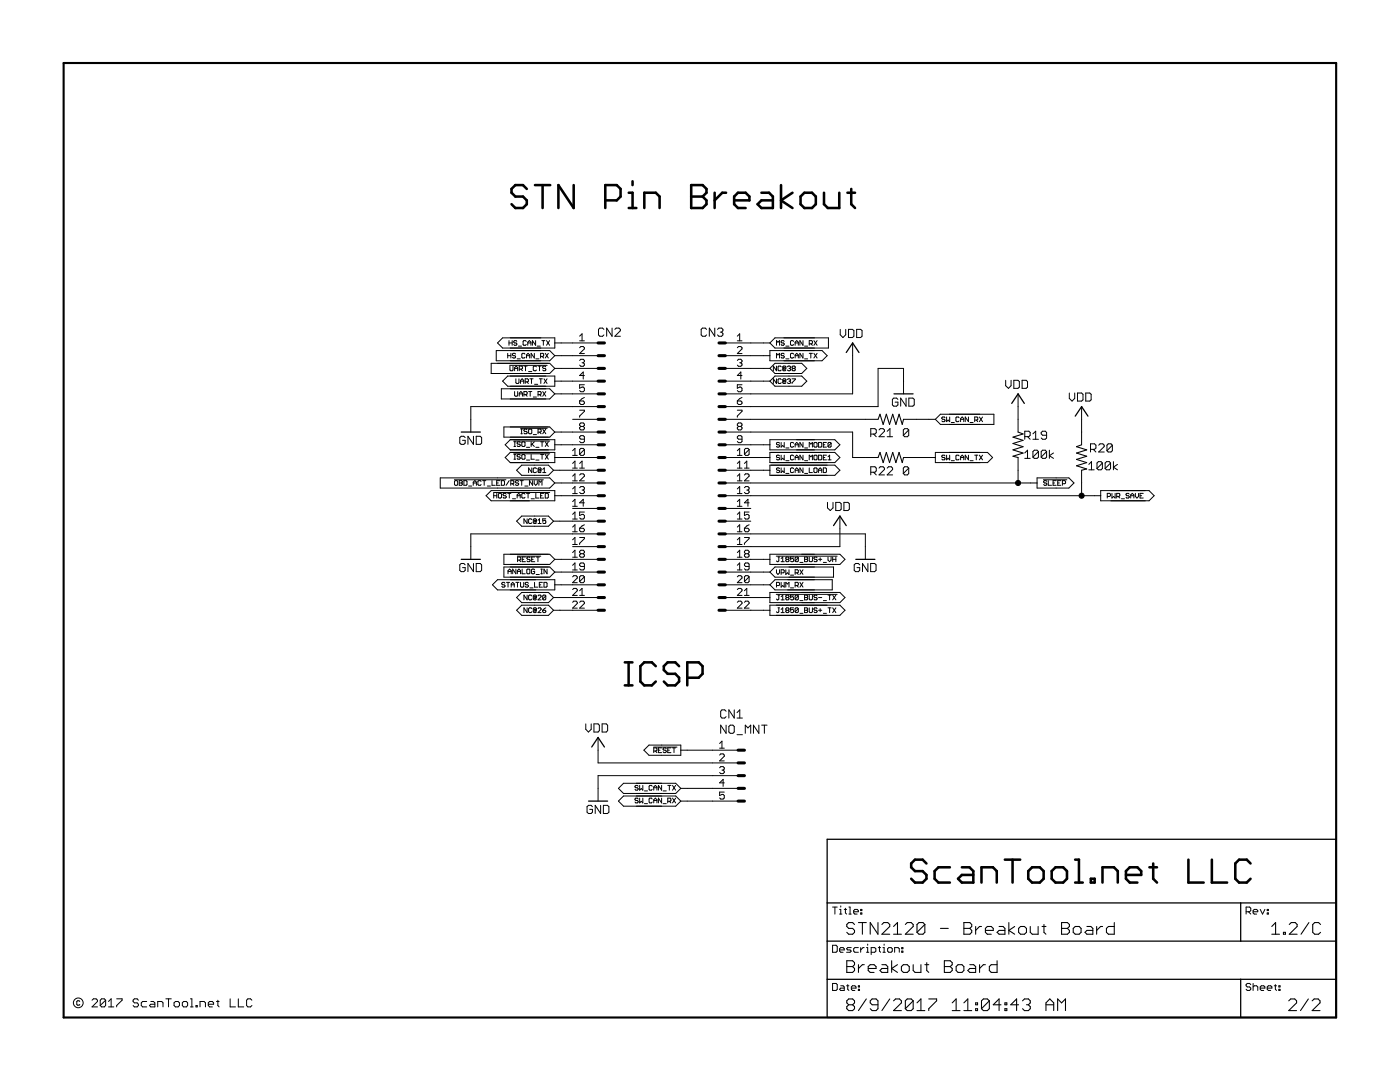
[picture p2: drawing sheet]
<svg xmlns="http://www.w3.org/2000/svg" width="279mm" height="216mm" viewBox="0 0 279 216" stroke-linecap="round" stroke-linejoin="round" font-family="sans-serif">
<g fill="none" stroke="#000" stroke-width=".2">
<path d="M98 72.5h11.7l1 1-1 1h-11.7zM99 70h10.7l1 1-1 1h-10.7zM99.3 68.4l1-1h10.4v2h-10.4zM100.1 77.6h9.6l1 1-1 1h-9.6zM100.3 76.1l1-1.1h9.4v2.1h-9.4zM101.3 71h.7M101.3 70.5v.9M101.6 68.4h.6M101.6 68v.9M101.7 72.9h7.5M101.8 73v.8l.1 .2 .5-.2v-.8M102 70.5v.9"/>
<path d="M102.2 68v.9M102.7 73.5h.6M102.7 74v-.6l.3-.4 .3 .4v.6M102.7 78.1v.8l.1 .2 .5-.2v-.8M102.9 70.7l-.2-.2-.4 .2 .1 .3 .5 .1-.2 .3-.4-.1M103 75.6v.8l.1 .1 .5-.1v-.8M103.1 68.1l-.1-.1-.5 .1 .2 .3h.3l.1 .2-.1 .3-.5-.2M103.2 71.6h.6M103.5 69.1h.6M103.6 78.6h.7M103.6 73.7h.5l.2-.2v-.3l-.2-.2h-.5v1M103.6 79.1v-.7l.3-.3 .4 .3v.7"/>
<path d="M103.9 76.1h.6M103.9 76.5v-.6l.3-.3 .3 .3v.6M103.9 73.7l.4 .3M104.6 78.7h.4l.2-.1v-.3l-.2-.2h-.4v1M104.6 73h.6M104.8 70.7l-.2-.2-.5 .2v.6l.2 .1 .5-.1M104.8 76.2h.5l.2-.1v-.4l-.2-.1h-.5v.9M104.9 78.7l.3 .4M104.9 73v1M105 68.1l-.1-.1-.5 .1v.6l.1 .2 .5-.2M105.1 71h.6M105.1 71.4v-.6l.3-.3 .3 .3v.6"/>
<path d="M105.1 76.2l.4 .3M105.3 68.4h.7M105.3 68.9v-.6l.3-.3 .4 .3v.6M105.5 78.1h.6M105.5 74.1h.6M105.7 75.6h.7M105.8 78.1v1M106.1 75.6v.9M106.4 79.2h.7M106.6 70.5v.9l-.6-.9v.9M106.7 76.7h.6M106.9 68v.9l-.6-.9v.9"/>
<path d="M106.9 71.6h.7M107.1 73.2l-.2-.2-.5 .2v.6l.2 .2 .5-.2M107.2 69.1h.6M107.4 78.7h.4l.2-.4-.2-.2h-.4v1M107.4 73h.6M107.6 75.6h.6M107.7 78.7l.3 .4M107.7 73v1M107.9 71.1h.5l.1-.4-.1-.2h-.5v.9M107.9 75.6v.9M108.1 68h.7M108.2 71.1l.3 .3"/>
<path d="M108.3 78.1l.6 1M108.4 68v.9M108.6 75.6l.6 .9M108.8 70.5l.6 .9M108.9 73.2l-.1-.2-.5 .2 .2 .3 .4 .2-.1 .3-.5-.2M108.9 78.1l-.6 1M109.1 68l.6 .9M109.2 75.6l-.6 .9M109.4 70.5l-.6 .9M109.7 68l-.6 .9M110.7 78.6h8.7M110.7 76.1h8.7"/>
<path d="M110.7 73.5h8.7M110.7 68.4h8.7M110.7 71h8.7M115.7 67.1l.5-.5v1.4M115.7 68h.9M115.7 69.4l.2-.2h.5l.2 .2v.2l-.9 .9h.9M115.7 71.9l.2-.2h.5l.2 .2v.3l-.2 .2M116.2 72.4h.2M116.4 72.4l.2 .2v.3l-.2 .2h-.5l-.2-.2M116.6 76.8h-.9v.7l.5-.3h.2l.2 .3v.4l-.2 .3h-.5l-.2-.3M116.6 74.9h-.9l.7-.7v1.4M116.6 79.3l-.9 .7"/>
<path d="M120.5 65.7l-.3-.2h-.5l-.3 .2v1.1l.3 .3h.5l.3-.3M122.2 65.5v1.6l-1.1-1.6v1.6M122.7 65.7l.3-.2h.5l.3 .2v.3l-1.1 1.1h1.1M141 65.7l-.3-.2h-.5l-.3 .2v1.1l.3 .3h.5l.3-.3M142.6 65.5v1.6l-1-1.6v1.6M143.2 65.7l.3-.2h.5l.3 .2v.3l-.3 .3M143.7 66.3h.3M144 66.3l.3 .2v.3l-.3 .3h-.5l-.3-.3M144.8 76.1h8.8M144.8 73.5h8.8M144.8 68.4h8.8M144.8 71h8.8"/>
<path d="M147.2 68h.9M147.2 69.4l.2-.2h.4l.3 .2v.2l-.9 .9h.9M147.2 71.9l.2-.2h.4l.3 .2v.3l-.3 .2M147.2 67.1l.4-.5v1.4M147.6 72.4h.2M147.8 72.4l.3 .2v.3l-.3 .2h-.4l-.2-.2M148.1 74.9h-.9l.6-.7v1.4M148.1 79.3l-.9 .7M148.1 76.8h-.9v.7l.6-.3 .3 .3v.4l-.3 .3h-.4l-.2-.3M153.6 70h10.5l1 1-1 1h-10.5zM154.7 75h5.3l1 1.1-1 1h-5.3l-1.1-1zM154.7 72.5h5.3l1 1-1 1h-5.3l-1.1-1z"/>
<path d="M154.7 67.4h10.6v2h-10.6l-1.1-1zM155 68.9v-.9l.3 .3 .3-.3v.9M155 71.4v-.9l.3 .3 .3-.3v.9M155 73v1l-.7-1v1M155 75.6v.9l-.7-.9v.9M155.9 75.7l-.2-.1-.4 .1v.7l.1 .1 .5-.1M155.9 73.2l-.2-.2-.4 .2v.6l.1 .2 .5-.2M156.4 75.9h.3v.3h-.3zM156.4 73.4h.3v.3h-.3zM156.5 68.1l-.1-.1-.5 .1 .1 .3h.4l.1 .2-.1 .3-.5-.2M156.5 70.7l-.1-.2-.5 .2 .1 .3 .5 .1-.1 .3-.5-.1M156.7 73.7l.1-.2v-.3l-.4-.2-.2 .2v.6l.2 .2 .4-.2"/>
<path d="M156.7 76.2l.1-.1v-.4l-.4-.1-.2 .1v.7l.2 .1 .4-.1M156.8 69.1h.7M156.8 71.6h.7M157.1 75.7l.5-.1 .2 .1-.2 .4M157.1 73.2l.5-.2 .2 .2-.2 .3M157.5 76.1h.1M157.5 73.5h.1M157.6 76.1l.2 .1-.2 .3-.5-.1M157.6 73.5l.2 .2-.2 .3-.5-.2M158.1 75.6h.6l-.6 .9M158.2 73.5h.4M158.2 73.5l-.1 .2 .1 .3 .5-.2-.1-.3"/>
<path d="M158.2 73.5l-.1-.1 .1-.4 .5 .2-.1 .3M158.4 68.1l-.2-.1-.4 .1v.6l.1 .2 .5-.2M158.4 70.7l-.2-.2-.4 .2v.6l.1 .1 .5-.1M158.7 68.4h.6M158.7 71h.6M158.7 68.9v-.6l.3-.3 .3 .3v.6M158.7 71.4v-.6l.3-.3 .3 .3v.6M160.3 68v.9l-.7-.9v.9M160.3 70.5v.9l-.7-.9v.9M160.6 69.1h.6M160.6 71.6h.6M161.5 68.6h.5l.1-.2v-.3l-.1-.1h-.5v.9"/>
<path d="M161.5 70.5h.6M161.8 70.5v.9M161.8 68.6l.3 .3M162.4 70.5l.7 .9M162.4 68l.7 .9M163.1 70.5l-.7 .9M163.1 68l-.7 .9M167.7 65.7v1.1l.5 .6 .6-.6v-1.1M169.3 65.7h.8l.3 .3v1.1l-.3 .3h-.8zM170.2 68.4v10.2h-25.4M171 65.7h.8l.2 .3v1.1l-.2 .3h-.8zM179.2 79.7l-.3-.3h-.5l-.3 .3v1.1l.3 .2h.5l.3-.2v-.6h-.6"/>
<path d="M180.3 78.6v-5.1h-5.1v7.6h-30.4M180.8 79.4v1.6l-1.1-1.6v1.6M181.4 79.4h.8l.3 .3v1.1l-.3 .2h-.8zM200.7 75.9v1.1l.6 .5 .5-.5v-1.1M202.3 75.9h.9l.2 .2v1.1l-.2 .3h-.9zM203.2 78.6v7.6M204 75.9h.8l.3 .2v1.1l-.3 .3h-.8zM213.4 78.4v1.1l.6 .5 .5-.5v-1.1M215 78.4h.9l.2 .3v1.1l-.2 .2h-.9zM216.7 78.4h.8l.3 .3v1.1l-.3 .2h-.8zM87.9 95.4h21.8l1 1-1 1h-21.8zM90.7 95.7h10.3"/>
<path d="M90.7 96.1l.2-.2 .4 .2v.6l-.1 .1-.5-.1zM91.7 96.4h.4M91.7 95.9h.4l.2 .2-.2 .3 .2 .3-.2 .1h-.4zM92.6 95.9h.4l.2 .2v.6l-.2 .1h-.4zM92.8 87.3l-.2-.2h-.6l-.2 .2v1.1l.2 .3h.6l.2-.3v-.5h-.5M93.5 97h.6M94.4 96.4h.7M94.4 96.8v-.6l.4-.3 .3 .3v.6M94.5 87.1v1.6l-1.1-1.6v1.6M95 87.1h.8l.3 .2v1.1l-.3 .3h-.8zM96 96.1l-.1-.2-.5 .2v.6l.1 .1 .5-.1M96.3 95.9h.6"/>
<path d="M96.6 95.9v.9M97 98.9l1-1h12.7v2h-12.7zM97.3 97h.6M98.2 95.9v.9h.6M98.5 98.3h11.2M98.5 98.9h.6M98.5 98.4v1M99.1 96.4h.3M99.1 98.4v1M99.6 98.4l.5 .2v.6l-.2 .2-.4-.2v-.6zM99.8 95.9h-.7v.9h.7M100.1 95.9h.4l.2 .2v.6l-.2 .1h-.4z"/>
<path d="M100.6 85.2h9.1l1 1-1 1h-9.1zM100.8 88.8l1-1.1h8.9v2.1h-8.9zM101 98.6l-.1-.2-.5 .2 .2 .3 .4 .2-.1 .3-.5-.2M101.3 98.4h.7M101.6 95.9l-.6 .9M101.6 98.4v1M101.8 90.3h8.9v2h-8.9l-1-1zM101.9 95.7h6.5M101.9 96.5h.5l.2-.4-.2-.2h-.5v.9M102.3 96.5l.3 .3M102.3 99.5h.6M102.5 90.6h7.2"/>
<path d="M102.5 88h7.2M102.6 91.6h.3M102.6 90.7h.3M102.6 89.1h.3M102.6 88.2h.3M102.7 88.2v.9M102.7 90.7v.9M103.1 93.8l1-1h5.4l1 1-1 1h-5.4zM103.2 98.9h.6M103.2 99.4v-.7l.3-.3 .3 .3v.7M103.5 96.1l-.5-.2-.1 .3 .1 .2h.3l.2 .3-.2 .1-.4-.1M103.8 95.9h.6"/>
<path d="M103.8 90.8l-.1-.1-.5 .1 .2 .4 .4 .1-.1 .3-.5-.1M103.8 88.3l-.1-.1-.5 .1 .2 .3 .4 .2-.1 .3-.5-.2M103.9 85.5h5.3M103.9 86.6h.3M103.9 85.6h.3M104.1 85.6v1M104.1 95.9v.9M104.1 90.8l.2-.1 .5 .1v.7l-.2 .1-.5-.1zM104.3 88.2l.5 .1v.6l-.2 .2-.5-.2v-.6zM104.7 97h.7M104.8 98.6l-.2-.2-.5 .2v.6l.2 .2 .5-.2M105.1 91.8h.6"/>
<path d="M105.1 89.3h.6M105.1 98.4h.6M105.2 85.8l-.5-.2-.1 .3 .4 .2 .2 .3-.2 .2-.4-.2M105.4 98.4v1M105.5 85.8l.2-.2 .4 .2v.6l-.1 .2-.5-.2zM106 90.7v.9h.6M106 88.2v.9M106 99.5h.6M106.1 93.4v.9l-.6-.9v.9M106.2 88.6l.4 .5M106.3 95.9v.9l-.6-.9v.9M106.4 86.7h.7"/>
<path d="M106.6 95.9v.6l.3 .3 .3-.3v-.6M106.6 88.2l-.6 .6M106.9 91.8h.7M106.9 89.3h.7M106.9 98.4v1h.7M107.1 93.5l-.2-.1-.5 .1v.6l.2 .2 .5-.2M107.4 86.2h.4l.2-.4-.2-.2h-.4v1M107.5 93.7h.3v.3h-.3zM107.5 96.8v-.9l.4 .3 .3-.3v.9M107.7 86.2l.3 .4M107.8 94l.2-.5-.5-.1-.1 .1v.6l.1 .2 .5-.2M107.9 98.9h.3"/>
<path d="M107.9 90.7h.6M107.9 88.2h.6M108.2 88.2v.9M108.2 90.7v.9M108.3 85.6l.6 1M108.3 94.3h.6M108.3 93.7l.3-.3v.9M108.5 98.4h-.6v1h.6M108.8 90.7l.6 .9M108.8 88.2l.6 .9M108.8 98.4h.5l.1 .2v.6l-.1 .2h-.5zM108.9 85.6l-.6 1"/>
<path d="M109.4 90.7l-.6 .9M109.4 88.2l-.6 .9M110.5 93.8h8.9M110.7 86.2h8.7M110.7 91.3h8.7M110.7 88.8h8.7M110.7 98.9h8.7M110.7 96.4h8.7M114.3 83.7h5.1M114.3 89.9l.4-.4v1.4M114.3 92.5l.4-.5v1.4M114.3 95l.4-.4v1.3"/>
<path d="M114.3 97.6l.4-.5v1.4M114.3 90.9h.9M114.3 93.4h.9M114.3 95.9h.9M114.3 98.5h.9M115.7 80h.7l.2 .2v.3l-.2 .2h-.5l-.2-.2zM115.7 92.5l.5-.5v1.4M115.7 81.9h.9v.2l-.9 .9v.2M115.7 94.8l.2-.2h.5l.2 .2v.2l-.9 .9h.9M115.7 97.3l.2-.2h.5l.2 .2v.3l-.2 .2M115.7 93.4h.9M115.9 85.1l-.2-.2v-.3l.2-.2h.5l.2 .2v.3l-.2 .2"/>
<path d="M115.9 85.1l-.2 .2v.3l.2 .2h.5l.2-.2v-.3l-.2-.2M115.9 85.1h.5M116.2 97.8h.2M116.4 97.8l.2 .2v.3l-.2 .2h-.5l-.2-.2M116.6 87.6h-.7l-.2-.2v-.2l.2-.3h.5l.2 .3v.9l-.2 .2h-.5l-.2-.2M116.6 89.7v.9l-.2 .3h-.5l-.2-.3M116.6 89.7l-.2-.2h-.5l-.2 .2v.9M116.6 89.7l-.9 .9M119.4 81.1h-25.4v5.1M144.8 86.2h25.4v5.1h5M144.8 91.3h8.8M144.8 88.8h8.8"/>
<path d="M144.8 98.9h74.9M144.8 96.4h62.2M144.8 93.8h8.8M144.8 83.7h30.4M147.2 80h.6l.3 .2v.3l-.3 .2h-.4l-.2-.2zM147.2 89.9l.4-.4v1.4M147.2 81.9h.9v.2l-.9 .9v.2M147.2 90.9h.9M147.2 93.4h.9M147.2 95.9h.9M147.2 98.5h.9M147.2 92.5l.4-.5v1.4"/>
<path d="M147.2 95l.4-.4v1.3M147.2 97.6l.4-.5v1.4M147.4 85.1l-.2-.2v-.3l.2-.2h.4l.3 .2v.3l-.3 .2M147.4 85.1l-.2 .2v.3l.2 .2h.4l.3-.2v-.3l-.3-.2M147.4 85.1h.4M148.1 87.6h-.7l-.2-.2v-.2l.2-.3h.4l.3 .3v.9l-.3 .2h-.4l-.2-.2M148.6 93.4h.9M148.6 94.8l.2-.2h.5l.2 .2v.2l-.9 .9h.9M148.6 97.3l.2-.2h.5l.2 .2v.3l-.2 .2M148.6 92.5l.4-.5v1.4M149 97.8h.3M149.3 97.8l.2 .2v.3l-.2 .2h-.5l-.2-.2"/>
<path d="M149.5 89.7v.9l-.2 .3h-.5l-.2-.3M149.5 89.7l-.2-.2h-.5l-.2 .2v.9M149.5 89.7l-.9 .9M153.6 90.3h13l1 1-1 1h-13zM153.6 87.7h13l1 1.1-1 1h-13zM153.6 92.8h13l1 1-1 1h-13zM155.6 93.5l-.2-.1-.4 .1 .1 .3 .5 .2-.2 .3-.4-.2M155.6 91l-.2-.2-.4 .2 .1 .3 .5 .1-.2 .4-.4-.2M155.6 88.4l-.2-.1-.4 .1 .1 .4 .5 .1-.2 .3-.4-.1M155.9 88.3v.9l.3-.3 .3 .3v-.9M155.9 90.8v1l.3-.4 .3 .4v-1M155.9 93.4v.9l.3-.3 .3 .3v-.9"/>
<path d="M156.8 91.9h.7M156.8 89.4h.7M156.8 94.5h.7M158.4 88.4l-.2-.1-.4 .1v.7l.1 .1 .5-.1M158.4 91l-.2-.2-.4 .2v.6l.1 .2 .5-.2M158.4 93.5l-.2-.1-.4 .1v.6l.1 .2 .5-.2M158.7 91.3h.6M158.7 88.8h.6M158.7 93.8h.6M158.7 89.2v-.6l.3-.3 .3 .3v.6M158.7 91.8v-.7l.3-.3 .3 .3v.7M158.7 94.3v-.6l.3-.3 .3 .3v.6"/>
<path d="M160.3 88.3v.9l-.7-.9v.9M160.3 90.8v1l-.7-1v1M160.3 93.4v.9l-.7-.9v.9M160.6 91.9h.6M160.6 89.4h.6M160.6 94.5h.6M161.5 91.8v-1l.3 .3 .3-.3v1M161.5 89.2v-.9l.3 .3 .3-.3v.9M161.5 93.4v.9h.6M162.4 88.4l.2-.1 .5 .1v.7l-.2 .1-.5-.1zM162.4 91l.2-.2 .5 .2v.6l-.2 .2-.5-.2zM162.4 93.5l.2-.1 .5 .1v.6l-.2 .2-.5-.2z"/>
<path d="M163.4 93.8h.6M163.4 88.3h.5l.1 .1v.7l-.1 .1h-.5zM163.4 90.8h.5l.1 .2v.6l-.1 .2h-.5zM163.4 94.3v-.6l.3-.3 .3 .3v.6M164.3 91.3h.3M164.3 88.8h.3M164.3 93.4h.5l.1 .1v.6l-.1 .2h-.5zM164.9 88.3h-.6v.9h.6M164.9 90.8h-.6v1h.6M165.2 91.1l.4-.3v1M165.2 91.8h.7M165.9 88.4l-.2-.1-.5 .1v.7"/>
<path d="M165.9 88.4v.7l-.2 .1-.5-.1M165.9 88.4l-.7 .7M173.8 86.6h.8l.3-.3v-.5l-.3-.3h-.8v1.6M173.8 94.2h.8l.3-.2v-.6l-.3-.3h-.8v1.7M174.3 86.6l.6 .5M174.3 94.2l.6 .6M175.4 85.8l.3-.3h.5l.3 .3v.3l-1.1 1h1.1M175.4 93.4l.3-.3h.5l.3 .3v.3l-1.1 1.1h1.1M177.1 93.4l.2-.3h.6l.2 .3v.3l-1 1.1h1M177.1 87.1h1M177.1 86.1l.5-.6v1.6M180.3 91.3h6.4"/>
<path d="M180.3 83.7h6.4M181.4 85.8v1.1l-.3 .2h-.5l-.3-.2M181.4 93.4v1.1l-.3 .3h-.5l-.3-.3M181.4 85.8l-.3-.3h-.5l-.3 .3v1.1M181.4 93.4l-.3-.3h-.5l-.3 .3v1.1M181.4 85.8l-1.1 1.1M181.4 93.4l-1.1 1.1M186.7 90.3h10.4l1 1-1 1h-10.4zM187.7 82.7h10.7v2h-10.7l-1-1zM188.6 91l-.2-.2-.4 .2 .1 .3 .5 .1-.2 .4-.4-.2M188.6 83.4l-.2-.2-.4 .2 .1 .3 .5 .1-.2 .3-.4-.1M188.9 83.2v.9l.3-.3 .3 .3v-.9"/>
<path d="M188.9 90.8v1l.3-.4 .3 .4v-1M189.8 84.3h.7M189.8 91.9h.7M191.4 83.4l-.2-.2-.4 .2v.6l.1 .1 .5-.1M191.4 91l-.2-.2-.4 .2v.6l.1 .2 .5-.2M191.7 91.3h.6M191.7 83.7h.6M191.7 84.1v-.6l.3-.3 .3 .3v.6M191.7 91.8v-.7l.3-.3 .3 .3v.7M193.3 83.2v.9l-.7-.9v.9M193.3 90.8v1l-.7-1v1M193.6 84.3h.6"/>
<path d="M193.6 91.9h.6M194.5 83.8h.5l.1-.4-.1-.2h-.5v.9M194.5 90.8h.6M194.8 83.8l.3 .3M194.8 90.8v1M195.5 83.2l.6 .9M195.5 90.8l.6 1M196.1 83.2l-.6 .9M196.1 90.8l-.6 1M203.2 91.3v5.1M204.5 90.4l.6-.6v1.7M204.5 91.5h1.1"/>
<path d="M204.5 87.1h.8l.3-.3v-.5l-.3-.3h-.8v1.7M205.1 87.1l.5 .6M206.1 86.6l.6-.6v1.7M206.1 87.7h1.1M207 95.4h6.3l1 1-1 1h-6.3zM207.2 90.1v1.1l-.2 .3h-.6l-.3-.3M207.2 90.1l-.2-.3h-.6l-.3 .3v1.1M207.2 90.1l-1.1 1.1M208.2 95.7h4.7M208.9 90.1v1.1l-.3 .3h-.5l-.3-.3M208.9 90.1l-.3-.3h-.5l-.3 .3v1.1M208.9 86.8h-.8l-.3-.2v-.3l.3-.3h.5l.3 .3v1.1l-.3 .3h-.5l-.3-.3"/>
<path d="M208.9 90.1l-1.1 1.1M208.9 96.1l-.2-.2-.4 .2 .1 .3 .5 .1-.2 .3-.4-.1M209.2 95.9v.9h.6M209.4 89.8v1.7M210.2 96.4h.3M210.2 90.4l-.8 .5 .8 .6M210.8 95.9h-.6v.9h.6M211.1 96.4h.3M211.7 95.9h-.6v.9h.6M212 96.5h.5l.2-.1v-.3l-.2-.2h-.5v.9M215.9 81.1v7.7M215.9 93.8v5.1"/>
<path d="M217.3 92.7l.5-.6v1.6M217.3 93.7h1.1M217.6 89.7h.8l.3-.3v-.6l-.3-.2h-.8v1.6M218.2 89.7l.5 .5M219.3 88.8l.2-.2h.6l.3 .2v.3l-1.1 1.1h1.1M219.7 97.9h9.6l1 1-1 1h-9.6zM220 92.4v1.1l-.3 .2h-.5l-.3-.2M220 92.4l-.3-.3h-.5l-.3 .3v1.1M220 92.4l-1.1 1.1M221 99.1h.4l.2-.2v-.3l-.2-.2h-.4v1M221.6 92.4v1.1l-.2 .2h-.6l-.2-.2M221.6 92.4l-.2-.3h-.6l-.2 .3v1.1"/>
<path d="M221.6 92.4l-1 1.1M221.9 98.4v1l.3-.3 .3 .3v-1M222 88.8l-.3-.2h-.5l-.3 .2v1.1M222 88.8v1.1l-.3 .3h-.5l-.3-.3M222 88.8l-1.1 1.1M222.2 92.1v1.6M222.9 99.1h.4l.2-.2-.2-.5h-.4v1M223 92.7l-.8 .5 .8 .5M223.2 99.1l.3 .3M223.8 99.5h.6M225.4 98.6l-.5-.2-.2 .3 .2 .2h.3l.2 .3-.2 .2-.5-.2M225.7 98.9h.6"/>
<path d="M225.7 99.4v-.7l.3-.3 .3 .3v.7M226.6 98.4v.7l.3 .3 .3-.3v-.7M227.5 98.9h.3M228.2 98.4h-.7v1h.7M92.8 112.7l-.2-.3h-.6l-.2 .3v1.1l.2 .3h.6l.2-.3v-.5h-.5M94.5 112.4v1.7l-1.1-1.7v1.7M95 112.4h.8l.3 .3v1.1l-.3 .3h-.8zM98.3 116.7l1-1h11.4v2h-11.4zM100.6 110.6h9.1l1 1-1 1h-9.1zM100.6 113.1h9.1l1 1.1-1 1h-9.1zM100.8 116.4l-.2-.2h-.3l-.2 .3 .2 .2h.3l.2 .3-.2 .2-.5-.2M101.1 116.2h.6"/>
<path d="M101.4 114.5v-.6l.3-.3 .3 .3v.6M101.4 116.2v1M101.4 114h.6M102 116.7h.6M102 117.2v-.7l.3-.3 .3 .3v.7M103 113.6v.9l-.7-.9v.9M103 116.2h.6M103.1 119.2l1-1h5.4l1 1-1 1h-5.4zM103.1 104l1-1h5.4l1 1-1 1h-5.4zM103.3 114.5v-.6l.3-.3 .3 .3v.6M103.3 114h.6M103.3 111h4.6"/>
<path d="M103.3 116.2v1M103.3 111.8h.5l.1-.2v-.3l-.1-.2h-.5v1M103.6 111.8l.3 .3M103.9 116.2v.8l.1 .2 .5-.2v-.8M104.2 113.6v.9h.6M104.2 111.6h.3M104.9 111.1h-.7v1h.7M105.1 113.7l.2-.1 .4 .1v.6l-.1 .2-.5-.2zM105.2 103.5v1l-.6-1v1M105.2 118.7v1l-.6-1v1M105.5 116.4l-.2-.2h-.3l-.2 .3 .2 .2h.3l.2 .3-.2 .2-.5-.2M105.7 117.3h.7"/>
<path d="M105.8 111.3l-.2-.2-.4 .2 .1 .3 .5 .2-.2 .3-.4-.2M106.1 111.6h.3M106.1 103.7l-.1-.2-.5 .2v.6l.2 .2 .4-.2M106.1 118.9l-.1-.2h-.3l-.2 .2v.6l.2 .2h.3l.1-.2M106.6 103.8h.3v.3h-.3zM106.6 119.1h.3v.3h-.3zM106.7 116.2v1h.6M106.7 113.7l-.2-.1-.4 .1v.6l.1 .2 .5-.2v-.3h-.3M106.7 111.1h-.6v1h.6M106.9 104.1l.2-.4-.5-.2-.2 .2v.6l.2 .2 .5-.2M106.9 119.4l.2-.5-.2-.2h-.3l-.2 .2v.6l.2 .2h.3l.2-.2M107 114.6h.6"/>
<path d="M107 111.1h.7M107.4 111.1v1M107.4 118.9l.1-.2h.3l.2 .2-.6 .8h.6M107.4 103.8l.3-.3v1M107.4 104.5h.6M107.6 116.7h.3M107.9 114.5h.3M107.9 113.6h.3M108.1 113.6v.9M108.2 116.2h-.6v1h.6M108.6 116.2h.4l.2 .2v.6l-.2 .2h-.4zM108.9 103.5h-.6v.5l.5-.2 .1 .5-.1 .2-.5-.2"/>
<path d="M108.9 118.9l-.1-.2h-.3l-.2 .2v.6M108.9 118.9v.6l-.1 .2h-.3l-.2-.2M108.9 118.9l-.6 .6M109.2 113.6v.9l-.6-.9v.9M110.5 119.2h8.9M110.5 104h8.9M110.7 114.2h8.7M110.7 116.7h8.7M110.7 111.6h8.7M114.3 100.1l.4-.5v1.4M114.3 102.6l.4-.4v1.4M114.3 105.2l.4-.5v1.4"/>
<path d="M114.3 107.7l.4-.4v1.3M114.3 110.3l.4-.5v1.4M114.3 112.8l.4-.5v1.4M114.3 101h.9M114.3 103.6h.9M114.3 106.1h.9M114.3 108.6h.9M114.3 111.2h.9M114.3 113.7h.9M114.3 115.1l.2-.2h.5l.2 .2v.2l-.9 1h.9M114.3 117.6l.2-.2h.5l.2 .2v.3l-.9 .9h.9M114.3 101.5h5.1"/>
<path d="M114.3 109.1h5.1M115.7 117.9l.5-.5v1.4M115.7 105.4h.7l.2 .2v.3l-.2 .2h-.5l-.2-.2zM115.7 107.3h.9v.2l-.9 .9v.2M115.7 118.8h.9M115.9 110.5l-.2-.2v-.3l.2-.2h.5l.2 .2v.3l-.2 .2M115.9 110.5l-.2 .2v.3l.2 .2h.5l.2-.2v-.3l-.2-.2M115.9 110.5h.5M116.6 102.2h-.9v.7l.5-.3h.2l.2 .3v.4l-.2 .3h-.5l-.2-.3M116.6 113h-.7l-.2-.2v-.2l.2-.3h.5l.2 .3v.9l-.2 .2h-.5l-.2-.2M116.6 115.1v.9l-.2 .3h-.5l-.2-.3M116.6 100.3h-.9l.7-.7v1.4"/>
<path d="M116.6 115.1l-.2-.2h-.5l-.2 .2v.9M116.6 104.7l-.9 .7M116.6 115.1l-.9 .9M119.4 106.5h-25.4v5.1M144.8 114.2h8.8M144.8 116.7h8.8M144.8 111.6h8.8M144.8 119.2h8.8M144.8 104h5M144.8 106.5h27.9v5.1M144.8 101.5h5M147.2 101h.9"/>
<path d="M147.2 103.6h.9M147.2 106.1h.9M147.2 108.6h.9M147.2 111.2h.9M147.2 113.7h.9M147.2 115.1l.2-.2h.4l.3 .2v.2l-.9 1h.9M147.2 117.6l.2-.2h.4l.3 .2v.3l-.9 .9h.9M147.2 100.1l.4-.5v1.4M147.2 102.6l.4-.4v1.4M147.2 105.2l.4-.5v1.4M147.2 107.7l.4-.4v1.3M147.2 110.3l.4-.5v1.4"/>
<path d="M147.2 112.8l.4-.5v1.4M148.6 105.4h.7l.2 .2v.3l-.2 .2h-.5l-.2-.2zM148.6 107.3h.9v.2l-.9 .9v.2M148.6 118.8h.9M148.6 117.9l.4-.5v1.4M148.8 110.5l-.2-.2v-.3l.2-.2h.5l.2 .2v.3l-.2 .2M148.8 110.5l-.2 .2v.3l.2 .2h.5l.2-.2v-.3l-.2-.2M148.8 110.5h.5M149.5 113h-.7l-.2-.2v-.2l.2-.3h.5l.2 .3v.9l-.2 .2h-.5l-.2-.2M149.5 100.3h-.9l.7-.7v1.4M149.5 102.2h-.9v.7l.7-.3 .2 .3v.4l-.2 .3h-.5l-.2-.3M149.5 115.1v.9l-.2 .3h-.5l-.2-.3"/>
<path d="M149.5 115.1l-.2-.2h-.5l-.2 .2v.9M149.5 104.7l-.9 .7M149.5 115.1l-.9 .9M153.6 110.6h14l1 1-1 1h-14zM153.6 118.2h14l1 1-1 1h-14zM154.7 113.1h11.6v2.1h-11.6l-1.1-1zM154.7 115.7h11.4v2h-11.4l-1.1-1zM154.9 111h12.2M154.9 118.6h12.2M155 113.7v.6l.3 .3 .3-.3v-.6M155 116.8h.4l.2-.1-.2-.5h-.4v1M155.3 111.1h.3"/>
<path d="M155.3 118.7h.3M155.4 111.1v.8l-.1 .2-.3-.2M155.4 118.7v.8l-.1 .2-.3-.2M155.9 114.3h.5l.1-.5-.1-.1h-.5v.9M155.9 112.1h.6M155.9 116.2v1l.3-.4 .3 .4v-1M155.9 111.4l.3-.3v1M155.9 119.1l.3-.4v1M155.9 119.7h.6M156.8 117.2v-1l.3 .3 .4-.3v1M156.8 113.7v.9l.3-.3 .4 .3v-.9M157 111.6h.3"/>
<path d="M157 119.2h.3M157 111.6l-.2-.2 .2-.3 .5 .2-.2 .3M157 111.6l-.2 .2 .2 .3 .5-.2-.2-.3M157 119.2l-.2-.1 .2-.4h.3l.2 .2-.2 .3M157 119.2l-.2 .2 .2 .3h.3l.2-.2-.2-.3M157.8 117.3h.6M157.8 114.8h.6M158.4 111.1h-.6v.5l.3-.2 .3 .2v.3l-.2 .2-.4-.2M158.4 118.7h-.6v.5l.3-.1 .3 .1v.3l-.2 .2h-.3l-.1-.2M158.7 114.3h.5l.1-.5-.1-.1h-.5v.9M158.7 116.8h.5l.1-.1-.1-.5h-.5v1M159 114.3l.3 .3"/>
<path d="M159 116.8l.3 .4M159.3 111.3l-.1-.2-.5 .2v.6M159.3 111.3v.6l-.1 .2-.5-.2M159.3 118.9l-.1-.2h-.3l-.2 .2v.6M159.3 118.9v.6l-.1 .2h-.3l-.2-.2M159.3 111.3l-.6 .6M159.3 118.9l-.6 .6M159.6 112.2h.7M159.6 113.7l.7 .9M159.6 116.2l.7 1M159.6 119.8h.7M160.3 113.7l-.7 .9"/>
<path d="M160.3 116.2l-.7 1M160.6 111.6h.4M160.6 119.2h.4M160.6 111.1h.4l.2 .2-.2 .3 .2 .3-.2 .2h-.4zM160.6 118.7h.4l.2 .2-.2 .3 .2 .3-.2 .2h-.4zM161.5 111.1v.8l.1 .2 .5-.2v-.8M161.5 118.7v.8l.1 .2h.4l.1-.2v-.8M163.1 111.3l-.2-.2-.5 .2 .2 .3 .5 .2-.2 .3-.5-.2M163.1 118.9l-.2-.2h-.3l-.2 .2 .2 .3 .5 .2-.2 .3h-.3l-.2-.2M163.4 111.6h.6M163.4 119.2h.6M163.7 111.3v.6"/>
<path d="M164.3 112.2h.6M164.3 119.8h.6M165.1 100.2v1.1l.6 .6 .5-.6v-1.1M165.2 111.1v.7l.4 .3 .3-.3v-.7M165.2 118.7h.7M165.6 118.7v1M166.2 111.6h.6M166.2 111.1v1M166.2 118.7l.6 1M166.8 100.2h.8l.3 .3v1.1l-.3 .3h-.8zM166.8 111.1v1M166.8 118.7l-.6 1"/>
<path d="M167.6 103v6.1h-22.8M168.4 100.2h.8l.3 .3v1.1l-.3 .3h-.8zM171.6 112.7l-.3-.3h-.5l-.3 .3v1.1l.3 .3h.5l.3-.3v-.5h-.6M173.2 112.4v1.7l-1.1-1.7v1.7M173.8 112.4h.8l.2 .3v1.1l-.2 .3h-.8zM103.1 121.8l1-1h5.4l1 1-1 1h-5.4zM105.2 121.3v.9l-.6-.9v.9M106.1 121.5l-.1-.2h-.3l-.2 .2v.6l.2 .1h.3l.1-.1M106.6 121.6h.3v.3h-.3zM106.9 121.9l.2-.4-.2-.2h-.3l-.2 .2v.6l.2 .1h.3l.2-.1M107.4 121.5l.1-.2h.3l.2 .2-.6 .7h.6M108.3 121.8h.5l.1 .3-.1 .1h-.3z"/>
<path d="M108.9 121.3l-.6 .5M110.5 121.8h8.9M114.3 120.2l.2-.2h.5l.2 .2v.2l-.9 .9h.9M115.7 120.2l.2-.2h.5l.2 .2v.2l-.9 .9h.9M144.8 121.8h8.8M147.2 120.2l.2-.2h.4l.3 .2v.2l-.9 .9h.9M148.6 120.2l.2-.2h.5l.2 .2v.2l-.9 .9h.9M153.6 120.8h14l1 1-1 1h-14zM155.3 121.3h.3M155.4 121.3v.8l-.1 .1-.3-.1M155.9 121.6l.3-.3v.9M155.9 122.2h.6"/>
<path d="M157 121.8l-.2 .1 .2 .3h.3l.2-.1-.2-.3M157 121.8h.3M157 121.8l-.2-.2 .2-.3h.3l.2 .2-.2 .3M158.4 121.3h-.6v.5l.3-.2 .3 .2v.3l-.2 .1h-.3l-.1-.1M159.3 121.5l-.1-.2h-.3l-.2 .2v.6M159.3 121.5v.6l-.1 .1h-.3l-.2-.1M159.3 121.5l-.6 .6M159.6 122.4h.7M160.6 121.8h.4M160.6 121.3h.4l.2 .2-.2 .3 .2 .3-.2 .1h-.4zM161.5 121.3v.8l.1 .1h.4l.1-.1v-.8M163.1 121.5l-.2-.2h-.3l-.2 .2 .2 .3 .5 .1-.2 .3h-.3l-.2-.1"/>
<path d="M163.4 121.8h.6M163.7 121.5v.6M164.3 122.4h.6M165.2 121.3h.7M165.6 121.3v.9M166.2 121.3l.6 .9M166.8 121.3l-.6 .9M116.9 144.4v1.1l.5 .6 .6-.6v-1.1M118.5 144.4h.9l.2 .3v1.1l-.2 .3h-.9zM119.4 147.2v5h27.9M120.2 144.4h.8l.3 .3v1.1l-.3 .3h-.8zM123.4 157.3l1-1h10.5l1 1-1 1h-10.5z"/>
<path d="M123.4 159.9l1-1.1h10.5l1 1.1-1 1h-10.5zM127.4 156.9l-.2-.2h-.3l-.2 .2 .2 .3h.3l.2 .2-.2 .3h-.3l-.2-.2M127.4 159.4l-.2-.1h-.3l-.2 .1 .2 .3h.3l.2 .2-.2 .3h-.3l-.2-.2M127.7 159.3v.9l.3-.3 .3 .3v-.9M127.7 156.7v1l.3-.3 .3 .3v-1M128.5 149.7l1-1h6.4v2h-6.4zM128.6 157.8h.6M130.2 159.4l-.2-.1h-.3l-.2 .1v.6l.2 .2h.3l.2-.2M130.2 156.9l-.2-.2h-.3l-.2 .2v.6l.2 .2h.3l.2-.2M130.4 149.1h4.7M130.5 149.9h.4l.2-.2v-.3l-.2-.2h-.4v1M130.5 157.7v-.7l.3-.3 .3 .3v.7"/>
<path d="M130.5 159.7h.6M130.5 157.2h.6M130.8 149.9l.3 .3M131.4 149.7h.3M132 149.2h-.6v1h.6M132 156.7v1l-.6-1v1M132 159.3v.9l-.6-.9v.9M132.3 157.8h.7M133 149.4l-.2-.2h-.3l-.2 .2 .2 .3h.3l.2 .2-.2 .3h-.3l-.2-.2M133.3 149.7h.3M133.3 159.9h.5l.1-.2-.1-.4h-.5v.9M133.3 156.7h.6"/>
<path d="M133.6 159.9l.3 .3M133.6 156.7v1M133.9 149.2h-.6v1h.6M134.2 149.2h.6M134.2 159.3l.6 .9M134.2 156.7l.6 1M134.5 149.2v1M134.8 159.3l-.6 .9M134.8 156.7l-.6 1M135.9 149.7h11.4M135.9 157.3h11.4M135.9 159.9h11.4"/>
<path d="M143.6 153.2l.2-.2h.5l.2 .2v.2l-.2 .3M143.6 148.4l.5-.5v1.4M143.6 149.3h.9M143.6 150.7l.2-.3h.5l.2 .3v.2l-.9 .9h.9M144.1 153.7h.2M144.3 153.7l.2 .2v.2l-.2 .3h-.5l-.2-.3M144.5 156.2h-.9l.7-.7v1.4M144.5 158.1h-.9v.6l.5-.2h.2l.2 .2v.5l-.2 .2h-.5l-.2-.2M144.9 141.9l-.3-.3h-.5l-.3 .3v1.1l.3 .3h.5l.3-.3M144.9 144.7v1.6l-1.1-1.6v1.6M145.7 144.7h.6l.2 .3v1l-.2 .3h-.6l-.2-.3v-1zM146.5 141.6v1.7l-1-1.7v1.7"/>
<path d="M147.1 146.6h1.1M147.1 142.2l.5-.6v1.7M147.1 143.3h1.1M147.3 154.8h-27.9v5.1M148.7 146.3v-1.6l.6 .5 .5-.5v1.6M151.4 144.7v1.6l-1-1.6v1.6M152 144.7h1.1M152.5 144.7v1.6M118.2 161l-.2-.3h-.6l-.2 .3v1.1l.2 .2h.6l.2-.2v-.6h-.5M119.9 160.7v1.6l-1.1-1.6v1.6M120.4 160.7h.8l.3 .3v1.1l-.3 .2h-.8zM128.6 160.4h.6"/>
<path d="M130.5 160.2v-.6l.3-.3 .3 .3v.6M132.3 160.4h.7M15.9 199.8l-.1-.1-.5 .1v.6l.2 .2 .4-.2M18.4 199.6l.2-.3h.6l.3 .3v.2l-1.1 1.1h1.1M21.1 199.6v1l-.3 .3h-.5l-.3-.3M21.1 199.6l-.3-.3h-.5l-.3 .3v1M21.1 199.6l-1.1 1M21.7 199.8l.5-.5v1.6M23.3 199.3h1.1v.3l-1.1 1v.3M27.6 199.6l-.2-.3h-.6l-.2 .3v.2l.2 .3h.6l.2 .3v.2l-.2 .3h-.6l-.2-.3M29.3 199.8h-.8l-.3 .3v.5l.3 .3h.8M30.1 199.8h.5l.3 .3v.8h-.8l-.3-.3 .3-.2h.8"/>
<path d="M33.1 199.3h1.1M33.6 199.3v1.6M35 199.8h.5l.3 .3v.5l-.3 .3h-.5l-.3-.3v-.5zM36.6 199.8h.6l.2 .3v.5l-.2 .3h-.6l-.2-.3v-.5zM38 199.3h.3v1.6M43.2 199.8h.5M43.5 199.6v1l.2 .3M45.9 199.3v1.6h1.1M47.6 199.3v1.6h1M50.3 199.6l-.3-.3h-.5l-.3 .3v1l.3 .3h.5l.3-.3M166.2 196.2h.7l.2 .3v.9l-.2 .2h-.7zM166.2 188.6h.7l.2 .2v1l-.2 .2h-.7z"/>
<path d="M166.2 181h.9M166.6 181v1.4M167.6 189.5h.9v-.2l-.2-.2h-.5l-.2 .2v.5l.2 .2h.5M167.6 182.4h.4M167.6 181.5h.2v.9M167.8 196.7h.5l.2 .2v.7h-.7l-.2-.2 .2-.2h.7M167.8 180.8v.2M168.5 181.5h.5M168.7 181.2v1l.3 .2M169 196.7h.4M169.2 196.5v.9l.2 .2M169.4 181h.3v1.4"/>
<path d="M169.4 182.4h.5M169.9 189.1h-.7l-.2 .2 .2 .2h.5l.2 .3-.2 .2h-.7M169.9 197.2h.9v-.3l-.2-.2h-.5l-.2 .2v.5l.2 .2h.5M170.4 181.9h.9v-.2l-.2-.2h-.5l-.2 .2v.5l.2 .2h.5M171.3 197.4h.2v.2h-.2zM171.3 196.7h.2v.2h-.2zM171.3 189.1h-.7l-.2 .2v.5l.2 .2h.7M171.8 182.2h.2v.2h-.2zM171.8 181.5h.2v.2h-.2zM171.8 189.1v.9M172.5 189.1h-.3l-.4 .4M172.9 190h.5"/>
<path d="M172.9 189.1h.3v.9M173.2 188.4v.2M173.9 190h.7l.2-.2v-.5l-.2-.2h-.7v1.4M175.3 189.1h.4M175.5 188.8v1l.2 .2M176.2 190h.5M176.2 189.1h.2v.9M176.4 188.4v.2M177.1 189.3l.3-.2h.4l.3 .2v.5l-.3 .2h-.4l-.3-.2zM178.5 190v-.9h.7l.3 .2v.7M180 189.8h.2v.2h-.2zM180 189.1h.2v.2h-.2z"/>
<path d="M248.7 181.9h.7l.2-.2v-.5l-.2-.2h-.7v1.4M249.2 181.9l.4 .5M249.6 196.5l-.2-.3h-.5l-.2 .3v.2l.2 .2h.5l.2 .3v.2l-.2 .2h-.5l-.2-.2M250.1 196.9l.2-.2h.5l.2 .2v.7M250.1 181.9h.9v-.2l-.2-.2h-.5l-.2 .2v.5l.2 .2h.5M250.1 196.2v1.4M251.5 197.2h.9v-.3l-.2-.2h-.5l-.2 .2v.5l.2 .2h.5M251.5 181.5l.5 .9 .4-.9M252.9 197.2h.9v-.3l-.2-.2h-.5l-.2 .2v.5l.2 .2h.5M252.9 181.5h.2v.2h-.2zM252.9 182.2h.2v.2h-.2zM254.3 196.7h.5"/>
<path d="M254.5 196.5v.9l.3 .2M255.2 197.4h.3v.2h-.3zM255.2 196.7h.3v.2h-.3zM21.7 200.9h1M31.5 200.9v-1.1h.8l.2 .3v.8M38 200.9h.5M39.1 200.6h.3v.3h-.3zM39.9 200.9v-1.1h.8l.3 .3v.8M41.6 200.4h1v-.3l-.2-.3h-.6l-.2 .3v.5l.2 .3h.6"/>
<circle cx="15.6" cy="200.1" r=".97"/>
</g>
<path d="M12.7 12.6h254v190.4h-254z" fill="none" stroke="#000" stroke-width=".42"/>
<g fill="none" stroke="#000" stroke-width=".25">
<path d="M168.9 70.3l1.3-1.9 1.2 1.9M178.4 78.6h3.8M92.1 86.2h3.8M201.9 80.5l1.3-1.9 1.2 1.9M214.6 83l1.3-1.9 1.2 1.9M92.1 111.6h3.8M166.3 104.9l1.3-1.9 1.3 1.9M170.8 111.6h3.8M117.5 159.9h3.8M118.1 149.1l1.3-1.9 1.2 1.9M165.1 167.5h101.6v35.5h-101.6zM165.1 195.4h101.6"/>
<path d="M165.1 187.8h101.6M165.1 180.2h101.6M247.6 180.2v7.6M247.6 195.4v7.6"/>
</g>
<g fill="none" stroke="#000" stroke-width=".21">
<path d="M175.2 83.7l.4-1 .7 2 .6-2 .6 2 .7-2 .6 2 .6-2 .7 2 .2-1M175.2 91.3l.4-1 .7 2 .6-2 .6 2 .7-2 .6 2 .6-2 .7 2 .2-1M203.2 86.2l1 .4-2 .6 2 .7-2 .6 2 .6-2 .7 2 .6-2 .6 1 .3M215.9 88.8l-1.1 .3 2.1 .7-2.1 .6 2.1 .6-2.1 .7 2.1 .6-2.1 .6 2.1 .7-1 .2M169 191.7h1.2l.3 .4v.4l-.3 .4 .3 .4v.4l-.3 .3h-1.2zM169 192.9h1.2M170.5 184.5l-.3-.4h-.8l-.4 .4v.4l.4 .4h.8l.3 .4v.3l-.3 .4h-.8l-.4-.4M171.3 184.1h1.6M171.3 192.5v1.5M172.1 184.1v2.3M172.5 192.5h-.4l-.8 .8M172.9 199.3l-1.6 2.4"/>
<path d="M173.3 193.3h1.5v-.4l-.4-.4h-.7l-.4 .4v.8l.4 .3h.7M175.2 184.1v2.3l-1.5-2.3v2.3M176 184.5l.4-.4h.8l.4 .4v.4l-1.6 1.5h1.6M176 192.5h.8l.4 .4v1.1h-1.2l-.4-.3 .4-.4h1.2M177.6 199.3l-1.6 2.4M177.9 191.7v2.3M178.3 199.7l.4-.4h.8l.4 .4v.4l-1.6 1.6h1.6M178.3 186.4h1.6M178.3 184.9l.8-.8v2.3M179.1 192.5l-1.2 .8 1.2 .7M179.9 192.9l.4-.4h.8l.4 .4v.8l-.4 .3h-.8l-.4-.3zM180.7 184.5l.4-.4h.7l.4 .4v.4l-1.5 1.5h1.5"/>
<path d="M182.2 199.7l-.4-.4h-.7l-.4 .4v1.6M182.2 199.7v1.6l-.4 .4h-.7l-.4-.4M182.2 192.5v1.2l.4 .3h1.2v-1.5M182.2 199.7l-1.5 1.6M184.6 184.5l-.4-.4h-.8l-.4 .4v1.5M184.6 184.5v1.5l-.4 .4h-.8l-.4-.4M184.6 184.5l-1.6 1.5M184.6 192.5h.8M185 192.1v1.6l.4 .3M185.4 199.3h1.5v.4l-1.5 1.6v.4M187.7 185.3h1.6M188.5 191.7h1.1l.4 .4v.4l-.4 .4 .4 .4v.4l-.4 .3h-1.1z"/>
<path d="M188.5 192.9h1.1M191.2 192.5h.8l.4 .4v.8l-.4 .3h-.8l-.4-.3v-.8zM192.4 184.1h1.1l.4 .4v.4l-.4 .4 .4 .4v.3l-.4 .4h-1.1zM192.4 185.3h1.1M193.5 192.5h.8l.4 .4v1.1h-1.2l-.4-.3 .4-.4h1.2M194.7 184.9v1.5M195.5 192.5v1.5M195.9 184.9h-.4l-.8 .8M196.7 185.7h1.5v-.4l-.4-.4h-.8l-.3 .4v.7l.3 .4h.8M196.7 192.5h-.4l-.8 .8M197.4 199.7l-.4-.4h-.7l-.4 .4v1.6M197.4 199.7v1.6l-.4 .4h-.7l-.4-.4"/>
<path d="M197.4 199.7l-1.5 1.6M199 191.7v2.3h-1.2l-.4-.3v-.8l.4-.4h1.2M199.4 184.9h.8l.4 .4v1.1h-1.2l-.4-.4 .4-.3h1.2M201.3 184.1v2.3M202.5 184.9l-1.2 .8 1.2 .7M203.3 185.3l.4-.4h.7l.5 .4v.7l-.5 .4h-.7l-.4-.4zM204.1 199.7l.3-.4h.8l.4 .4v.4l-.4 .4M205.6 184.9v1.1l.4 .4h1.2v-1.5M208 184.9h.7M208.3 184.5v1.5l.4 .4M211.9 184.1h1.1l.4 .4v.4l-.4 .4 .4 .4v.3l-.4 .4h-1.1zM211.9 185.3h1.1"/>
<path d="M214.2 185.3l.4-.4h.8l.4 .4v.7l-.4 .4h-.8l-.4-.4zM216.9 184.9h.8l.4 .4v1.1h-1.2l-.4-.4 .4-.3h1.2M218.9 184.9v1.5M220 184.9h-.4l-.7 .8M222.4 184.1v2.3h-1.2l-.4-.4v-.7l.4-.4h1.2M253.8 186.4h1.6M253.8 184.9l.8-.8v2.3M256.1 186h.4v.4h-.4zM257.2 199.7l.4-.4h.8l.4 .4v.4l-1.6 1.6h1.6M257.3 184.5l.4-.4h.8l.4 .4v.4l-1.6 1.5h1.6M261.1 199.3l-1.6 2.4M261.2 184.1l-1.5 2.3"/>
<path d="M261.9 199.7l.4-.4h.8l.3 .4v.4l-1.5 1.6h1.5M263.5 184.5l-.4-.4h-.7l-.4 .4v1.5l.4 .4h.7l.4-.4M169.4 200.5l-.4-.4v-.4l.4-.4h.8l.3 .4v.4l-.3 .4M169.4 200.5l-.4 .4v.4l.4 .4h.8l.3-.4v-.4l-.3-.4M169.4 200.5h.8M175.2 200.5h-1.1l-.4-.4v-.4l.4-.4h.7l.4 .4v1.6l-.4 .4h-.7l-.4-.4M183 201.7h1.6M183 200.1l.8-.8v2.4M190 201.7h1.6M190 200.1l.8-.8v2.4M192.4 201.7h1.5M192.4 200.1l.7-.8v2.4"/>
<path d="M194.7 201.3h.4v.4h-.4zM194.7 200.1h.4v.4h-.4zM199.8 200.5h-1.6l1.2-1.2v2.4M200.6 201.3h.3v.4h-.3zM200.6 200.1h.3v.4h-.3zM203.3 200.5h-1.6l1.2-1.2v2.4M204.9 200.5h.3M205.2 200.5l.4 .4v.4l-.4 .4h-.8l-.3-.4M208.7 200.5h1.6M208.7 201.7v-1.6l.8-.8 .8 .8v1.6M211.1 201.7v-2.4l.8 .8 .7-.8v2.4"/>
</g>
<g fill="none" stroke="#000" stroke-width=".51">
<path d="M105.1 37.7l-.7-.8h-1.6l-.7 .8v.8l.7 .7h1.6l.7 .8v.7l-.7 .8h-1.6l-.7-.8M106.8 36.9h3M108.3 36.9v4.6M114.5 36.9v4.6l-3.1-4.6v4.6M120.8 40h2.3l.7-.8v-1.5l-.7-.8h-2.3v4.6M125.5 38.5h.7v3M126.2 36.2v.7M137.9 36.9h2.3l.8 .8v.8l-.8 .7 .8 .8v.7l-.8 .8h-2.3zM137.9 39.2h2.3M142.6 38.5v3M144.9 38.5h-.8l-1.5 1.5M146.5 40h3.1v-.8l-.8-.7h-1.5l-.8 .7v1.5l.8 .8h1.5"/>
<path d="M152 38.5h1.5l.7 .7v2.3h-2.2l-.8-.8 .8-.7h2.2M155.9 36.9v4.6M158.2 38.5l-2.3 1.5 2.3 1.5M159.8 39.2l.7-.7h1.6l.7 .7v1.5l-.7 .8h-1.6l-.7-.8zM164.4 38.5v2.2l.8 .8h2.3v-3M169.1 38.5h1.5M169.9 37.7v3l.7 .8M125.5 41.5h1.5M128.6 41.5v-3h2.3l.7 .7v2.3M124.7 136.8h1.5M124.7 132.2h1.5M125.5 132.2v4.6"/>
<path d="M130.9 132.9l-.8-.7h-1.5l-.8 .7v3.1l.8 .8h1.5l.8-.8M135.5 132.9l-.7-.7h-1.6l-.7 .7v.8l.7 .8h1.6l.7 .7v.8l-.7 .8h-1.6l-.7-.8M137.2 135.2h2.2l.8-.7v-1.6l-.8-.7h-2.2v4.6M184.9 172.3l-.8-.8h-1.5l-.8 .8v.8l.8 .7h1.5l.8 .8v.7l-.8 .8h-1.5l-.8-.8M189.6 173.1h-2.3l-.8 .7v1.5l.8 .8h2.3M192 173.1h1.5l.7 .7v2.3h-2.2l-.8-.8 .8-.7h2.2M195.9 176.1v-3h2.3l.7 .7v2.3M200.5 171.5h3.1M202.1 171.5v4.6M205.2 173.8l.8-.7h1.5l.8 .7v1.5l-.8 .8h-1.5l-.8-.8zM209.9 173.8l.8-.7h1.5l.7 .7v1.5l-.7 .8h-1.5l-.8-.8zM214.6 171.5h.7v4.6"/>
<path d="M214.6 176.1h1.5M217.7 175.3h.8v.8h-.8zM220 176.1v-3h2.3l.8 .7v2.3M224.7 174.6h3.1v-.8l-.8-.7h-1.5l-.8 .7v1.5l.8 .8h1.5M229.4 173.1h1.5M230.1 172.3v3l.8 .8M237.2 171.5v4.6h3M241.9 171.5v4.6h3M249.6 172.3l-.8-.8h-1.5l-.8 .8v3l.8 .8h1.5l.8-.8"/>
</g>
<g fill="none" stroke="#000" stroke-width=".61">
<path d="M119.4 68.4h1.2M119.4 71h1.2M119.4 73.5h1.2M119.4 76.1h1.2M119.4 78.6h1.2M143.5 68.4h1.3M143.5 71h1.3M143.5 73.5h1.3M143.5 76.1h1.3M143.5 78.6h1.3M119.4 81.1h1.2M119.4 83.7h1.2"/>
<path d="M119.4 86.2h1.2M119.4 88.8h1.2M119.4 91.3h1.2M119.4 93.8h1.2M119.4 96.4h1.2M119.4 98.9h1.2M143.5 81.1h1.3M143.5 83.7h1.3M143.5 86.2h1.3M143.5 88.8h1.3M143.5 91.3h1.3M143.5 93.8h1.3"/>
<path d="M143.5 96.4h1.3M143.5 98.9h1.3M119.4 101.5h1.2M119.4 104h1.2M119.4 106.5h1.2M119.4 109.1h1.2M119.4 111.6h1.2M119.4 114.2h1.2M119.4 116.7h1.2M119.4 119.2h1.2M143.5 101.5h1.3M143.5 104h1.3"/>
<path d="M143.5 106.5h1.3M143.5 109.1h1.3M143.5 111.6h1.3M143.5 114.2h1.3M143.5 116.7h1.3M143.5 119.2h1.3M119.4 121.8h1.2M143.5 121.8h1.3M147.3 149.7h1.3M147.3 152.2h1.3M147.3 154.8h1.3M147.3 157.3h1.3"/>
<path d="M147.3 159.9h1.3"/>
</g>
<g fill="#000" stroke="#000" stroke-width=".2">
<circle cx="203.2" cy="96.4" r=".51"/>
<circle cx="215.9" cy="98.9" r=".51"/>
</g>
</svg>
